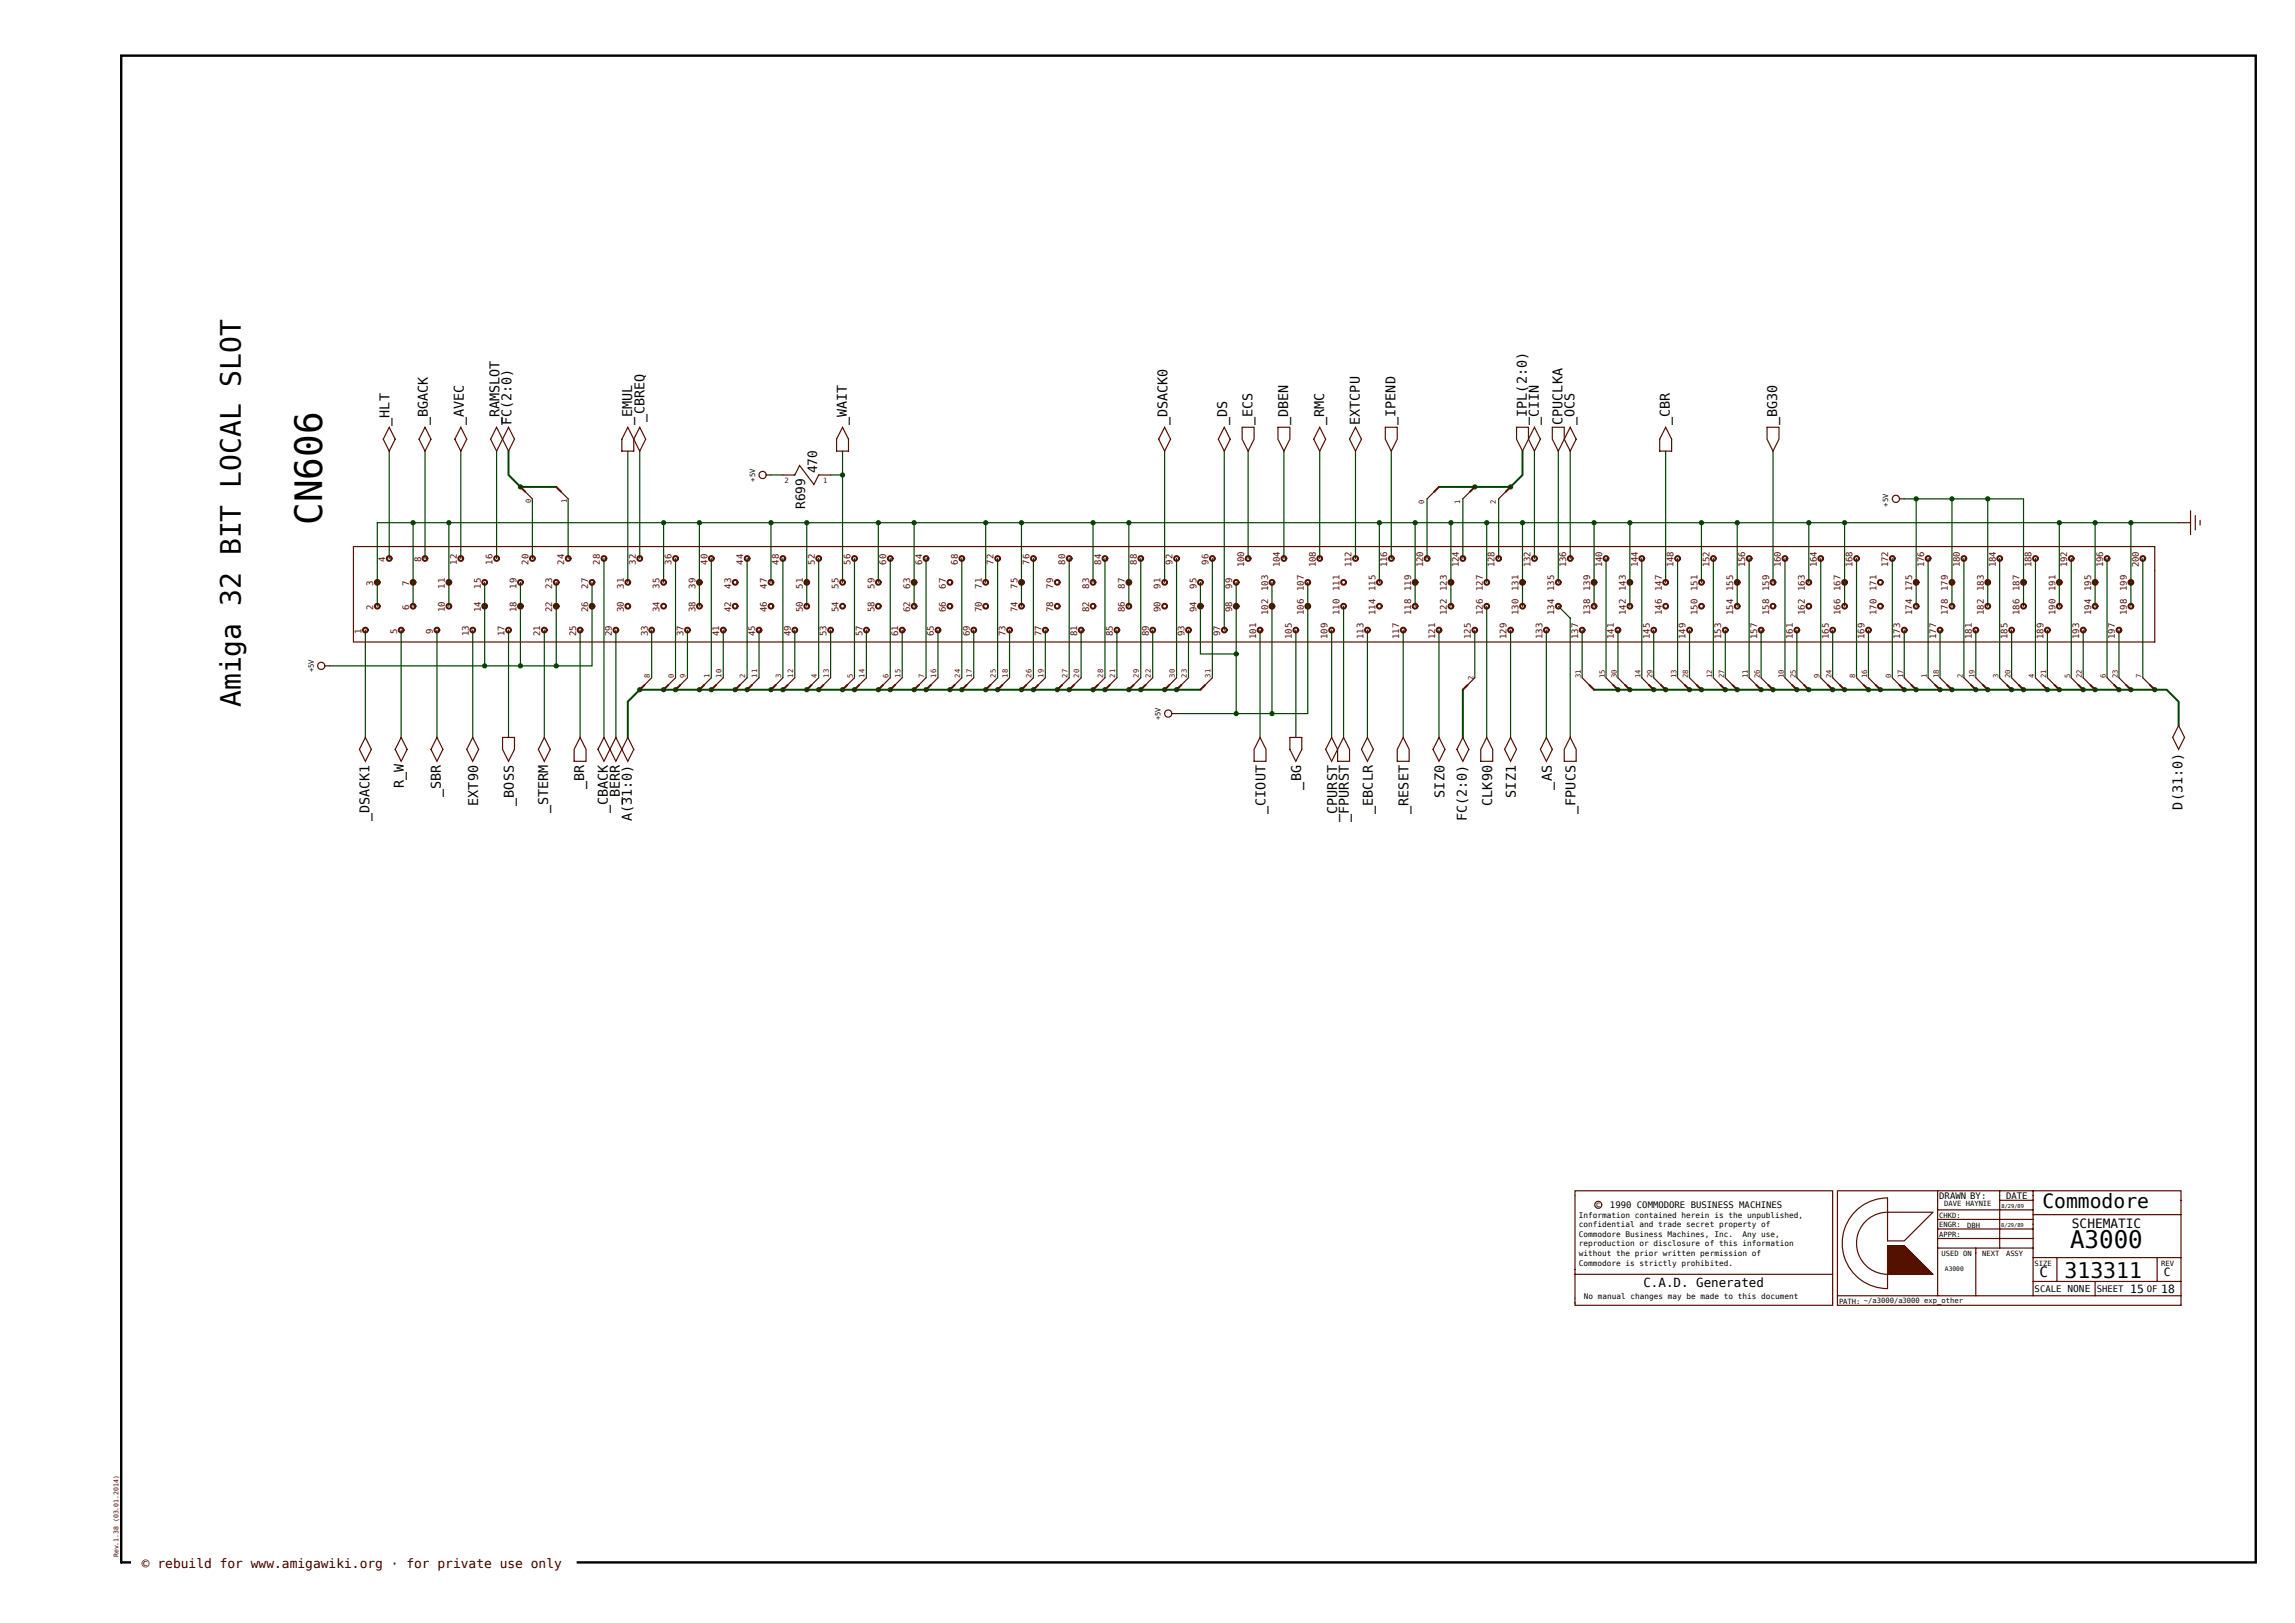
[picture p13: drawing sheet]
<svg xmlns="http://www.w3.org/2000/svg" width="420mm" height="297mm" viewBox="0 0 420 297" stroke-linecap="round" stroke-linejoin="round" font-family="sans-serif">
<defs><g id="words">
<text font-size="6.9" x="58.9" y="96" transform="rotate(-90 58.9 96)">CN606</text>
<text font-size="5.1" x="44.1" y="129.4" transform="rotate(-90 44.1 129.4)">Amiga 32 BIT LOCAL SLOT</text>
<text font-size="4.4" x="378.8" y="228.4">A3000</text>
<text font-size="3.9" x="377.8" y="233.8">313311</text>
<text font-size="3.6" x="373.8" y="221.1">Commodore</text>
<text font-size="2.6" x="373.2" y="233.8">C</text>
<g font-size="2.5">
<text x="71.3" y="77.9" transform="rotate(-90 71.3 77.9)">_HLT</text>
<text x="78.3" y="77.8" transform="rotate(-90 78.3 77.8)">_BGACK</text>
<text x="84.9" y="77.8" transform="rotate(-90 84.9 77.8)">_AVEC</text>
<text x="91.4" y="77.8" transform="rotate(-90 91.4 77.8)">_RAMSLOT</text>
<text x="93.6" y="77.8" transform="rotate(-90 93.6 77.8)">FC(2:0)</text>
<text x="115.7" y="77.8" transform="rotate(-90 115.7 77.8)">_EMUL</text>
<text x="117.9" y="77.3" transform="rotate(-90 117.9 77.3)">_CBREQ</text>
<text x="155" y="77.8" transform="rotate(-90 155 77.8)">_WAIT</text>
<text x="213.7" y="77.8" transform="rotate(-90 213.7 77.8)">_DSACK0</text>
<text x="224.6" y="77.8" transform="rotate(-90 224.6 77.8)">_DS</text>
<text x="229.2" y="77.8" transform="rotate(-90 229.2 77.8)">_ECS</text>
<text x="235.8" y="77.8" transform="rotate(-90 235.8 77.8)">_DBEN</text>
<text x="242.3" y="77.8" transform="rotate(-90 242.3 77.8)">_RMC</text>
<text x="248.9" y="77.8" transform="rotate(-90 248.9 77.8)">EXTCPU</text>
<text x="255.4" y="77.8" transform="rotate(-90 255.4 77.8)">_IPEND</text>
<text x="279.4" y="77.8" transform="rotate(-90 279.4 77.8)">_IPL(2:0)</text>
<text x="281.6" y="77.8" transform="rotate(-90 281.6 77.8)">_CIIN</text>
<text x="286" y="77.8" transform="rotate(-90 286 77.8)">CPUCLKA</text>
<text x="288.1" y="77.8" transform="rotate(-90 288.1 77.8)">_OCS</text>
<text x="305.6" y="77.8" transform="rotate(-90 305.6 77.8)">_CBR</text>
<text x="325.3" y="77.8" transform="rotate(-90 325.3 77.8)">_BG30</text>
<text x="73.9" y="144.2" transform="rotate(-90 73.9 144.2)">R_W</text>
<text x="80.7" y="145.9" transform="rotate(-90 80.7 145.9)">_SBR</text>
<text x="87.5" y="147.4" transform="rotate(-90 87.5 147.4)">EXT90</text>
<text x="94" y="147.4" transform="rotate(-90 94 147.4)">_BOSS</text>
<text x="100.3" y="148.8" transform="rotate(-90 100.3 148.8)">_STERM</text>
<text x="106.9" y="144.4" transform="rotate(-90 106.9 144.4)">_BR</text>
<text x="111.3" y="148.8" transform="rotate(-90 111.3 148.8)">_CBACK</text>
<text x="113.4" y="147.4" transform="rotate(-90 113.4 147.4)">_BERR</text>
<text x="231.6" y="148.9" transform="rotate(-90 231.6 148.9)">_CIOUT</text>
<text x="238.1" y="144.5" transform="rotate(-90 238.1 144.5)">_BG</text>
<text x="251.2" y="148.9" transform="rotate(-90 251.2 148.9)">_EBCLR</text>
<text x="257.8" y="148.9" transform="rotate(-90 257.8 148.9)">_RESET</text>
<text x="264.3" y="146" transform="rotate(-90 264.3 146)">SIZ0</text>
<text x="273.1" y="147.4" transform="rotate(-90 273.1 147.4)">CLK90</text>
<text x="277.4" y="146" transform="rotate(-90 277.4 146)">SIZ1</text>
<text x="284" y="144.5" transform="rotate(-90 284 144.5)">_AS</text>
<text x="288.3" y="148.9" transform="rotate(-90 288.3 148.9)">_FPUCS</text>
<text x="399.4" y="148.1" transform="rotate(-90 399.4 148.1)">D(31:0)</text>
<text x="67.6" y="150.3" transform="rotate(-90 67.6 150.3)">_DSACK1</text>
<text x="115.6" y="150.3" transform="rotate(-90 115.6 150.3)">A(31:0)</text>
<text x="244.7" y="150.4" transform="rotate(-90 244.7 150.4)">_CPURST</text>
<text x="246.9" y="150.4" transform="rotate(-90 246.9 150.4)">_FPURST</text>
<text x="268.4" y="150.3" transform="rotate(-90 268.4 150.3)">FC(2:0)</text>
</g>
<text font-size="2.4" fill="#300" x="26" y="286.9">© rebuild for www.amigawiki.org · for private use only</text>
<g font-size="2.3">
<text x="149.5" y="86.6" transform="rotate(-90 149.5 86.6)">470</text>
<text x="147.3" y="93.2" transform="rotate(-90 147.3 93.2)">R699</text>
<text x="379.2" y="224.8">SCHEMATIC</text>
<text x="300.7" y="235.5">C.A.D. Generated</text>
</g>
<g font-size="2.1">
<text x="396" y="233.5">C</text>
<text x="389.9" y="236.7">15</text>
<text x="395.5" y="236.6">18</text>
</g>
<g font-size="1.6" fill="#500">
<text x="68.3" y="107.2" transform="rotate(-90 68.3 107.2)">3</text>
<text x="70.5" y="102.8" transform="rotate(-90 70.5 102.8)">4</text>
<text x="74.9" y="107.2" transform="rotate(-90 74.9 107.2)">7</text>
<text x="77.1" y="102.8" transform="rotate(-90 77.1 102.8)">8</text>
<text x="81.4" y="107.7" transform="rotate(-90 81.4 107.7)">11</text>
<text x="83.6" y="103.3" transform="rotate(-90 83.6 103.3)">12</text>
<text x="88" y="107.7" transform="rotate(-90 88 107.7)">15</text>
<text x="90.2" y="103.3" transform="rotate(-90 90.2 103.3)">16</text>
<text x="94.5" y="107.7" transform="rotate(-90 94.5 107.7)">19</text>
<text x="96.7" y="103.3" transform="rotate(-90 96.7 103.3)">20</text>
<text x="101.1" y="107.7" transform="rotate(-90 101.1 107.7)">23</text>
<text x="103.2" y="103.3" transform="rotate(-90 103.2 103.3)">24</text>
<text x="107.6" y="107.7" transform="rotate(-90 107.6 107.7)">27</text>
<text x="109.8" y="103.3" transform="rotate(-90 109.8 103.3)">28</text>
<text x="114.2" y="107.7" transform="rotate(-90 114.2 107.7)">31</text>
<text x="116.3" y="103.3" transform="rotate(-90 116.3 103.3)">32</text>
<text x="120.7" y="107.7" transform="rotate(-90 120.7 107.7)">35</text>
<text x="122.9" y="103.3" transform="rotate(-90 122.9 103.3)">36</text>
<text x="127.3" y="107.7" transform="rotate(-90 127.3 107.7)">39</text>
<text x="129.4" y="103.3" transform="rotate(-90 129.4 103.3)">40</text>
<text x="133.8" y="107.7" transform="rotate(-90 133.8 107.7)">43</text>
<text x="136" y="103.3" transform="rotate(-90 136 103.3)">44</text>
<text x="140.4" y="107.7" transform="rotate(-90 140.4 107.7)">47</text>
<text x="142.5" y="103.3" transform="rotate(-90 142.5 103.3)">48</text>
<text x="146.9" y="107.7" transform="rotate(-90 146.9 107.7)">51</text>
<text x="149.1" y="103.3" transform="rotate(-90 149.1 103.3)">52</text>
<text x="153.5" y="107.7" transform="rotate(-90 153.5 107.7)">55</text>
<text x="155.6" y="103.3" transform="rotate(-90 155.6 103.3)">56</text>
<text x="160" y="107.7" transform="rotate(-90 160 107.7)">59</text>
<text x="162.2" y="103.3" transform="rotate(-90 162.2 103.3)">60</text>
<text x="166.6" y="107.7" transform="rotate(-90 166.6 107.7)">63</text>
<text x="168.7" y="103.3" transform="rotate(-90 168.7 103.3)">64</text>
<text x="173.1" y="107.7" transform="rotate(-90 173.1 107.7)">67</text>
<text x="175.3" y="103.3" transform="rotate(-90 175.3 103.3)">68</text>
<text x="179.7" y="107.7" transform="rotate(-90 179.7 107.7)">71</text>
<text x="181.8" y="103.3" transform="rotate(-90 181.8 103.3)">72</text>
<text x="186.2" y="107.7" transform="rotate(-90 186.2 107.7)">75</text>
<text x="188.4" y="103.3" transform="rotate(-90 188.4 103.3)">76</text>
<text x="192.8" y="107.7" transform="rotate(-90 192.8 107.7)">79</text>
<text x="194.9" y="103.3" transform="rotate(-90 194.9 103.3)">80</text>
<text x="199.3" y="107.7" transform="rotate(-90 199.3 107.7)">83</text>
<text x="201.5" y="103.3" transform="rotate(-90 201.5 103.3)">84</text>
<text x="205.9" y="107.7" transform="rotate(-90 205.9 107.7)">87</text>
<text x="208" y="103.3" transform="rotate(-90 208 103.3)">88</text>
<text x="212.4" y="107.7" transform="rotate(-90 212.4 107.7)">91</text>
<text x="214.6" y="103.3" transform="rotate(-90 214.6 103.3)">92</text>
<text x="219" y="107.7" transform="rotate(-90 219 107.7)">95</text>
<text x="221.1" y="103.3" transform="rotate(-90 221.1 103.3)">96</text>
<text x="225.5" y="107.7" transform="rotate(-90 225.5 107.7)">99</text>
<text x="227.7" y="103.8" transform="rotate(-90 227.7 103.8)">100</text>
<text x="234.2" y="103.8" transform="rotate(-90 234.2 103.8)">104</text>
<text x="240.8" y="103.8" transform="rotate(-90 240.8 103.8)">108</text>
<text x="247.3" y="103.8" transform="rotate(-90 247.3 103.8)">112</text>
<text x="253.9" y="103.8" transform="rotate(-90 253.9 103.8)">116</text>
<text x="260.4" y="103.8" transform="rotate(-90 260.4 103.8)">120</text>
<text x="267" y="103.8" transform="rotate(-90 267 103.8)">124</text>
<text x="273.5" y="103.8" transform="rotate(-90 273.5 103.8)">128</text>
<text x="280.1" y="103.8" transform="rotate(-90 280.1 103.8)">132</text>
<text x="286.6" y="103.8" transform="rotate(-90 286.6 103.8)">136</text>
<text x="293.2" y="103.8" transform="rotate(-90 293.2 103.8)">140</text>
<text x="299.7" y="103.8" transform="rotate(-90 299.7 103.8)">144</text>
<text x="306.3" y="103.8" transform="rotate(-90 306.3 103.8)">148</text>
<text x="312.8" y="103.8" transform="rotate(-90 312.8 103.8)">152</text>
<text x="319.4" y="103.8" transform="rotate(-90 319.4 103.8)">156</text>
<text x="325.9" y="103.8" transform="rotate(-90 325.9 103.8)">160</text>
<text x="332.5" y="103.8" transform="rotate(-90 332.5 103.8)">164</text>
<text x="339" y="103.8" transform="rotate(-90 339 103.8)">168</text>
<text x="345.6" y="103.8" transform="rotate(-90 345.6 103.8)">172</text>
<text x="352.1" y="103.8" transform="rotate(-90 352.1 103.8)">176</text>
<text x="358.7" y="103.8" transform="rotate(-90 358.7 103.8)">180</text>
<text x="365.2" y="103.8" transform="rotate(-90 365.2 103.8)">184</text>
<text x="371.8" y="103.8" transform="rotate(-90 371.8 103.8)">188</text>
<text x="378.3" y="103.8" transform="rotate(-90 378.3 103.8)">192</text>
<text x="384.9" y="103.8" transform="rotate(-90 384.9 103.8)">196</text>
<text x="391.4" y="103.8" transform="rotate(-90 391.4 103.8)">200</text>
<text x="68.3" y="111.6" transform="rotate(-90 68.3 111.6)">2</text>
<text x="74.9" y="111.6" transform="rotate(-90 74.9 111.6)">6</text>
<text x="81.4" y="112.1" transform="rotate(-90 81.4 112.1)">10</text>
<text x="88" y="112.1" transform="rotate(-90 88 112.1)">14</text>
<text x="94.5" y="112.1" transform="rotate(-90 94.5 112.1)">18</text>
<text x="101.1" y="112.1" transform="rotate(-90 101.1 112.1)">22</text>
<text x="107.6" y="112.1" transform="rotate(-90 107.6 112.1)">26</text>
<text x="114.2" y="112.1" transform="rotate(-90 114.2 112.1)">30</text>
<text x="120.7" y="112.1" transform="rotate(-90 120.7 112.1)">34</text>
<text x="127.3" y="112.1" transform="rotate(-90 127.3 112.1)">38</text>
<text x="133.8" y="112.1" transform="rotate(-90 133.8 112.1)">42</text>
<text x="140.4" y="112.1" transform="rotate(-90 140.4 112.1)">46</text>
<text x="146.9" y="112.1" transform="rotate(-90 146.9 112.1)">50</text>
<text x="153.5" y="112.1" transform="rotate(-90 153.5 112.1)">54</text>
<text x="160" y="112.1" transform="rotate(-90 160 112.1)">58</text>
<text x="166.6" y="112.1" transform="rotate(-90 166.6 112.1)">62</text>
<text x="173.1" y="112.1" transform="rotate(-90 173.1 112.1)">66</text>
<text x="179.7" y="112.1" transform="rotate(-90 179.7 112.1)">70</text>
<text x="186.2" y="112.1" transform="rotate(-90 186.2 112.1)">74</text>
<text x="192.8" y="112.1" transform="rotate(-90 192.8 112.1)">78</text>
<text x="199.3" y="112.1" transform="rotate(-90 199.3 112.1)">82</text>
<text x="205.9" y="112.1" transform="rotate(-90 205.9 112.1)">86</text>
<text x="212.4" y="112.1" transform="rotate(-90 212.4 112.1)">90</text>
<text x="219" y="112.1" transform="rotate(-90 219 112.1)">94</text>
<text x="225.5" y="112.1" transform="rotate(-90 225.5 112.1)">98</text>
<text x="232.1" y="112.6" transform="rotate(-90 232.1 112.6)">102</text>
<text x="232.1" y="108.2" transform="rotate(-90 232.1 108.2)">103</text>
<text x="238.6" y="112.6" transform="rotate(-90 238.6 112.6)">106</text>
<text x="238.6" y="108.2" transform="rotate(-90 238.6 108.2)">107</text>
<text x="245.2" y="112.6" transform="rotate(-90 245.2 112.6)">110</text>
<text x="245.2" y="108.2" transform="rotate(-90 245.2 108.2)">111</text>
<text x="251.7" y="112.6" transform="rotate(-90 251.7 112.6)">114</text>
<text x="251.7" y="108.2" transform="rotate(-90 251.7 108.2)">115</text>
<text x="258.3" y="112.6" transform="rotate(-90 258.3 112.6)">118</text>
<text x="258.3" y="108.2" transform="rotate(-90 258.3 108.2)">119</text>
<text x="264.8" y="112.6" transform="rotate(-90 264.8 112.6)">122</text>
<text x="264.8" y="108.2" transform="rotate(-90 264.8 108.2)">123</text>
<text x="271.4" y="112.6" transform="rotate(-90 271.4 112.6)">126</text>
<text x="271.4" y="108.2" transform="rotate(-90 271.4 108.2)">127</text>
<text x="277.9" y="112.6" transform="rotate(-90 277.9 112.6)">130</text>
<text x="277.9" y="108.2" transform="rotate(-90 277.9 108.2)">131</text>
<text x="284.4" y="112.6" transform="rotate(-90 284.4 112.6)">134</text>
<text x="284.4" y="108.2" transform="rotate(-90 284.4 108.2)">135</text>
<text x="291" y="112.6" transform="rotate(-90 291 112.6)">138</text>
<text x="291" y="108.2" transform="rotate(-90 291 108.2)">139</text>
<text x="297.5" y="112.6" transform="rotate(-90 297.5 112.6)">142</text>
<text x="297.5" y="108.2" transform="rotate(-90 297.5 108.2)">143</text>
<text x="304.1" y="112.6" transform="rotate(-90 304.1 112.6)">146</text>
<text x="304.1" y="108.2" transform="rotate(-90 304.1 108.2)">147</text>
<text x="310.6" y="112.6" transform="rotate(-90 310.6 112.6)">150</text>
<text x="310.6" y="108.2" transform="rotate(-90 310.6 108.2)">151</text>
<text x="317.2" y="112.6" transform="rotate(-90 317.2 112.6)">154</text>
<text x="317.2" y="108.2" transform="rotate(-90 317.2 108.2)">155</text>
<text x="323.7" y="112.6" transform="rotate(-90 323.7 112.6)">158</text>
<text x="323.7" y="108.2" transform="rotate(-90 323.7 108.2)">159</text>
<text x="330.3" y="112.6" transform="rotate(-90 330.3 112.6)">162</text>
<text x="330.3" y="108.2" transform="rotate(-90 330.3 108.2)">163</text>
<text x="336.8" y="112.6" transform="rotate(-90 336.8 112.6)">166</text>
<text x="336.8" y="108.2" transform="rotate(-90 336.8 108.2)">167</text>
<text x="343.4" y="112.6" transform="rotate(-90 343.4 112.6)">170</text>
<text x="343.4" y="108.2" transform="rotate(-90 343.4 108.2)">171</text>
<text x="349.9" y="112.6" transform="rotate(-90 349.9 112.6)">174</text>
<text x="349.9" y="108.2" transform="rotate(-90 349.9 108.2)">175</text>
<text x="356.5" y="112.6" transform="rotate(-90 356.5 112.6)">178</text>
<text x="356.5" y="108.2" transform="rotate(-90 356.5 108.2)">179</text>
<text x="363" y="112.6" transform="rotate(-90 363 112.6)">182</text>
<text x="363" y="108.2" transform="rotate(-90 363 108.2)">183</text>
<text x="369.6" y="112.6" transform="rotate(-90 369.6 112.6)">186</text>
<text x="369.6" y="108.2" transform="rotate(-90 369.6 108.2)">187</text>
<text x="376.1" y="112.6" transform="rotate(-90 376.1 112.6)">190</text>
<text x="376.1" y="108.2" transform="rotate(-90 376.1 108.2)">191</text>
<text x="382.7" y="112.6" transform="rotate(-90 382.7 112.6)">194</text>
<text x="382.7" y="108.2" transform="rotate(-90 382.7 108.2)">195</text>
<text x="389.2" y="112.6" transform="rotate(-90 389.2 112.6)">198</text>
<text x="389.2" y="108.2" transform="rotate(-90 389.2 108.2)">199</text>
<text x="66.1" y="115.9" transform="rotate(-90 66.1 115.9)">1</text>
<text x="72.7" y="115.9" transform="rotate(-90 72.7 115.9)">5</text>
<text x="79.2" y="115.9" transform="rotate(-90 79.2 115.9)">9</text>
<text x="85.8" y="116.4" transform="rotate(-90 85.8 116.4)">13</text>
<text x="92.3" y="116.4" transform="rotate(-90 92.3 116.4)">17</text>
<text x="98.9" y="116.4" transform="rotate(-90 98.9 116.4)">21</text>
<text x="105.4" y="116.4" transform="rotate(-90 105.4 116.4)">25</text>
<text x="112" y="116.4" transform="rotate(-90 112 116.4)">29</text>
<text x="118.5" y="116.4" transform="rotate(-90 118.5 116.4)">33</text>
<text x="125.1" y="116.4" transform="rotate(-90 125.1 116.4)">37</text>
<text x="131.6" y="116.4" transform="rotate(-90 131.6 116.4)">41</text>
<text x="138.2" y="116.4" transform="rotate(-90 138.2 116.4)">45</text>
<text x="144.7" y="116.4" transform="rotate(-90 144.7 116.4)">49</text>
<text x="151.3" y="116.4" transform="rotate(-90 151.3 116.4)">53</text>
<text x="157.8" y="116.4" transform="rotate(-90 157.8 116.4)">57</text>
<text x="164.4" y="116.4" transform="rotate(-90 164.4 116.4)">61</text>
<text x="170.9" y="116.4" transform="rotate(-90 170.9 116.4)">65</text>
<text x="177.5" y="116.4" transform="rotate(-90 177.5 116.4)">69</text>
<text x="184" y="116.4" transform="rotate(-90 184 116.4)">73</text>
<text x="190.6" y="116.4" transform="rotate(-90 190.6 116.4)">77</text>
<text x="197.1" y="116.4" transform="rotate(-90 197.1 116.4)">81</text>
<text x="203.7" y="116.4" transform="rotate(-90 203.7 116.4)">85</text>
<text x="210.2" y="116.4" transform="rotate(-90 210.2 116.4)">89</text>
<text x="216.8" y="116.4" transform="rotate(-90 216.8 116.4)">93</text>
<text x="223.3" y="116.4" transform="rotate(-90 223.3 116.4)">97</text>
<text x="229.9" y="116.9" transform="rotate(-90 229.9 116.9)">101</text>
<text x="236.4" y="116.9" transform="rotate(-90 236.4 116.9)">105</text>
<text x="243" y="116.9" transform="rotate(-90 243 116.9)">109</text>
<text x="249.5" y="116.9" transform="rotate(-90 249.5 116.9)">113</text>
<text x="256.1" y="116.9" transform="rotate(-90 256.1 116.9)">117</text>
<text x="262.6" y="116.9" transform="rotate(-90 262.6 116.9)">121</text>
<text x="269.2" y="116.9" transform="rotate(-90 269.2 116.9)">125</text>
<text x="275.7" y="116.9" transform="rotate(-90 275.7 116.9)">129</text>
<text x="282.3" y="116.9" transform="rotate(-90 282.3 116.9)">133</text>
<text x="288.8" y="116.9" transform="rotate(-90 288.8 116.9)">137</text>
<text x="295.4" y="116.9" transform="rotate(-90 295.4 116.9)">141</text>
<text x="301.9" y="116.9" transform="rotate(-90 301.9 116.9)">145</text>
<text x="308.5" y="116.9" transform="rotate(-90 308.5 116.9)">149</text>
<text x="315" y="116.9" transform="rotate(-90 315 116.9)">153</text>
<text x="321.6" y="116.9" transform="rotate(-90 321.6 116.9)">157</text>
<text x="328.1" y="116.9" transform="rotate(-90 328.1 116.9)">161</text>
<text x="334.7" y="116.9" transform="rotate(-90 334.7 116.9)">165</text>
<text x="341.2" y="116.9" transform="rotate(-90 341.2 116.9)">169</text>
<text x="347.8" y="116.9" transform="rotate(-90 347.8 116.9)">173</text>
<text x="354.3" y="116.9" transform="rotate(-90 354.3 116.9)">177</text>
<text x="360.9" y="116.9" transform="rotate(-90 360.9 116.9)">181</text>
<text x="367.4" y="116.9" transform="rotate(-90 367.4 116.9)">185</text>
<text x="374" y="116.9" transform="rotate(-90 374 116.9)">189</text>
<text x="380.5" y="116.9" transform="rotate(-90 380.5 116.9)">193</text>
<text x="387.1" y="116.9" transform="rotate(-90 387.1 116.9)">197</text>
</g>
<g font-size="1.6">
<text x="294.6" y="221.1">1990 COMMODORE BUSINESS MACHINES</text>
<text x="354.9" y="219.4">DRAWN BY:</text>
<text x="367.1" y="219.4">DATE</text>
<text x="372.4" y="236.4">SCALE NONE</text>
<text x="383.7" y="236.4">SHEET</text>
<text x="392.9" y="236.4">OF</text>
</g>
<g font-size="1.4">
<text x="292.1" y="220.9">c</text>
<text x="289" y="222.9">Information contained herein is the unpublished,</text>
<text x="289" y="224.6">confidential and trade secret property of</text>
<text x="289" y="226.3">Commodore Business Machines, Inc.</text>
<text x="318.9" y="226.3">Any use,</text>
<text x="289" y="228.1">reproduction or disclosure of this information</text>
<text x="289" y="229.8">without the prior written permission of</text>
<text x="289" y="231.6">Commodore is strictly prohibited.</text>
<text x="289.8" y="237.7">No manual changes may be made to this document</text>
</g>
<g font-size="1.3">
<text x="138.2" y="88.1" transform="rotate(-90 138.2 88.1)">+5V</text>
<text x="345.6" y="92.7" transform="rotate(-90 345.6 92.7)">+5V</text>
<text x="57.4" y="123.1" transform="rotate(-90 57.4 123.1)">+5V</text>
<text x="212.4" y="131.8" transform="rotate(-90 212.4 131.8)">+5V</text>
<text x="355.8" y="220.7">DAVE HAYNIE</text>
<text x="354.9" y="226.3">APPR:</text>
<text x="354.9" y="224.6">ENGR:</text>
<text x="354.9" y="222.9">CHKD:</text>
<text x="360" y="224.6">DBH</text>
<text x="355.3" y="229.8">USED ON</text>
<text x="362.8" y="229.8">NEXT</text>
<text x="367.1" y="229.8">ASSY</text>
<text x="372.4" y="231.6">SIZE</text>
<text x="395.5" y="231.6">REV</text>
<text x="336.6" y="238.6">PATH: ~/a3000/a3000 exp_other</text>
</g>
<g font-size="1.3" fill="#500">
<text x="143.6" y="88.4">2</text>
<text x="150.6" y="88.4">1</text>
<text x="97.2" y="92" transform="rotate(-90 97.2 92)">0</text>
<text x="103.8" y="92" transform="rotate(-90 103.8 92)">1</text>
<text x="260.7" y="92.2" transform="rotate(-90 260.7 92.2)">0</text>
<text x="267.2" y="92.2" transform="rotate(-90 267.2 92.2)">1</text>
<text x="273.8" y="92.2" transform="rotate(-90 273.8 92.2)">2</text>
<text x="118.9" y="124" transform="rotate(-90 118.9 124)">8</text>
<text x="123.3" y="124" transform="rotate(-90 123.3 124)">0</text>
<text x="125.5" y="124" transform="rotate(-90 125.5 124)">9</text>
<text x="129.8" y="124" transform="rotate(-90 129.8 124)">1</text>
<text x="132" y="124" transform="rotate(-90 132 124)">10</text>
<text x="136.4" y="124" transform="rotate(-90 136.4 124)">2</text>
<text x="138.6" y="124" transform="rotate(-90 138.6 124)">11</text>
<text x="142.9" y="124" transform="rotate(-90 142.9 124)">3</text>
<text x="145.1" y="124" transform="rotate(-90 145.1 124)">12</text>
<text x="149.5" y="124" transform="rotate(-90 149.5 124)">4</text>
<text x="151.7" y="124" transform="rotate(-90 151.7 124)">13</text>
<text x="156" y="124" transform="rotate(-90 156 124)">5</text>
<text x="158.2" y="124" transform="rotate(-90 158.2 124)">14</text>
<text x="162.6" y="124" transform="rotate(-90 162.6 124)">6</text>
<text x="164.8" y="124" transform="rotate(-90 164.8 124)">15</text>
<text x="169.1" y="124" transform="rotate(-90 169.1 124)">7</text>
<text x="171.3" y="124" transform="rotate(-90 171.3 124)">16</text>
<text x="175.7" y="124" transform="rotate(-90 175.7 124)">24</text>
<text x="177.9" y="124" transform="rotate(-90 177.9 124)">17</text>
<text x="182.2" y="124" transform="rotate(-90 182.2 124)">25</text>
<text x="184.4" y="124" transform="rotate(-90 184.4 124)">18</text>
<text x="188.8" y="124" transform="rotate(-90 188.8 124)">26</text>
<text x="191" y="124" transform="rotate(-90 191 124)">19</text>
<text x="195.3" y="124" transform="rotate(-90 195.3 124)">27</text>
<text x="197.5" y="124" transform="rotate(-90 197.5 124)">20</text>
<text x="201.9" y="124" transform="rotate(-90 201.9 124)">28</text>
<text x="204.1" y="124" transform="rotate(-90 204.1 124)">21</text>
<text x="208.4" y="124" transform="rotate(-90 208.4 124)">29</text>
<text x="210.6" y="124" transform="rotate(-90 210.6 124)">22</text>
<text x="215" y="124" transform="rotate(-90 215 124)">30</text>
<text x="217.2" y="124" transform="rotate(-90 217.2 124)">23</text>
<text x="221.5" y="124" transform="rotate(-90 221.5 124)">31</text>
<text x="269.7" y="124.4" transform="rotate(-90 269.7 124.4)">2</text>
<text x="289.3" y="124.1" transform="rotate(-90 289.3 124.1)">31</text>
<text x="293.7" y="124.1" transform="rotate(-90 293.7 124.1)">15</text>
<text x="295.9" y="124.1" transform="rotate(-90 295.9 124.1)">30</text>
<text x="300.2" y="124.1" transform="rotate(-90 300.2 124.1)">14</text>
<text x="302.4" y="124.1" transform="rotate(-90 302.4 124.1)">29</text>
<text x="306.8" y="124.1" transform="rotate(-90 306.8 124.1)">13</text>
<text x="309" y="124.1" transform="rotate(-90 309 124.1)">28</text>
<text x="313.3" y="124.1" transform="rotate(-90 313.3 124.1)">12</text>
<text x="315.5" y="124.1" transform="rotate(-90 315.5 124.1)">27</text>
<text x="319.9" y="124.1" transform="rotate(-90 319.9 124.1)">11</text>
<text x="322.1" y="124.1" transform="rotate(-90 322.1 124.1)">26</text>
<text x="326.4" y="124.1" transform="rotate(-90 326.4 124.1)">10</text>
<text x="328.6" y="124.1" transform="rotate(-90 328.6 124.1)">25</text>
<text x="333" y="124.1" transform="rotate(-90 333 124.1)">9</text>
<text x="335.2" y="124.1" transform="rotate(-90 335.2 124.1)">24</text>
<text x="339.5" y="124.1" transform="rotate(-90 339.5 124.1)">8</text>
<text x="341.7" y="124.1" transform="rotate(-90 341.7 124.1)">16</text>
<text x="346.1" y="124.1" transform="rotate(-90 346.1 124.1)">0</text>
<text x="348.3" y="124.1" transform="rotate(-90 348.3 124.1)">17</text>
<text x="352.6" y="124.1" transform="rotate(-90 352.6 124.1)">1</text>
<text x="354.8" y="124.1" transform="rotate(-90 354.8 124.1)">18</text>
<text x="359.2" y="124.1" transform="rotate(-90 359.2 124.1)">2</text>
<text x="361.4" y="124.1" transform="rotate(-90 361.4 124.1)">19</text>
<text x="365.7" y="124.1" transform="rotate(-90 365.7 124.1)">3</text>
<text x="367.9" y="124.1" transform="rotate(-90 367.9 124.1)">20</text>
<text x="372.3" y="124.1" transform="rotate(-90 372.3 124.1)">4</text>
<text x="374.5" y="124.1" transform="rotate(-90 374.5 124.1)">21</text>
<text x="378.8" y="124.1" transform="rotate(-90 378.8 124.1)">5</text>
<text x="381" y="124.1" transform="rotate(-90 381 124.1)">22</text>
<text x="385.4" y="124.1" transform="rotate(-90 385.4 124.1)">6</text>
<text x="387.6" y="124.1" transform="rotate(-90 387.6 124.1)">23</text>
<text x="391.9" y="124.1" transform="rotate(-90 391.9 124.1)">7</text>
</g>
<text font-size="1.2" fill="#300" x="21.7" y="285" transform="rotate(-90 21.7 285)">Rev.1.38 (03.01.2014)</text>
<text font-size="1.1" x="355.9" y="232.5">A3000</text>
<g font-size="1">
<text x="366.3" y="221">8/29/89</text>
<text x="366.2" y="224.5">8/29/89</text>
</g>
</g></defs>
<g fill="#fff" stroke="#fff" stroke-width=".18">
<path d="M22.2 10.2h390.6v275.7h-390.6z"/>
<path d="M24.1 284.4h81.3v2.8h-81.3z"/>
</g>
<path d="M22.2 10.2h390.6v275.7h-390.6z" fill="none" stroke="#000" stroke-width=".44"/>
<g fill="none" stroke="#040" stroke-width=".22">
<path d="M71.2 82.6v19.6M75.6 95.7v15.2M77.8 82.6v19.6M82.1 95.7v15.2M84.3 82.6v19.6M90.9 82.6v19.6M97.4 91.3v10.9M104 91.3v10.9M114.9 82.6v24M117.1 82.6v19.6M121.4 95.7v10.9M128 95.7v15.2"/>
<path d="M141.1 95.7v10.9M141.1 86.9h2.2M147.6 95.7v15.2M152 86.9h2.2v19.7M154.2 82.6v4.3M160.7 95.7v10.9M167.3 95.7v15.2M180.4 95.7v10.9M186.9 95.7v15.2M200 95.7v10.9M206.6 95.7v15.2M213.1 82.6v24"/>
<path d="M224 82.6v32.7M228.4 82.6v19.6M235 82.6v19.6M241.5 82.6v19.6M248.1 82.6v19.6M252.4 95.7v10.9M254.6 82.6v19.6M259 95.7v15.2M261.2 91.3v10.9M265.5 95.7v15.2M267.7 91.3v10.9M272.1 95.7v10.9"/>
<path d="M274.3 91.3v10.9M278.6 95.7v15.2M280.8 82.6v19.6M285.2 82.6v24M287.4 82.6v19.6M291.7 95.7v15.2M298.3 95.7v15.2M304.8 82.6v24M311.4 95.7v10.9M317.9 95.7v15.2M324.5 82.6v24M331 95.7v10.9"/>
<path d="M337.6 95.7v15.2M348.5 91.3h21.8v19.6M350.7 91.3v19.6M357.2 91.3v19.6M363.8 91.3v19.6M376.9 95.7v15.2M383.4 95.7v15.2M390 95.7v15.2M398.7 95.7h-329.7v15.2M66.9 115.3v19.6M73.4 115.3v19.6M80 115.3v19.6"/>
<path d="M86.5 115.3v19.6M88.7 106.6v15.2M93.1 115.3v19.6M95.2 106.6v15.2M99.6 115.3v19.6M101.8 106.6v15.2h-41.5M106.2 115.3v19.6M108.3 106.6v15.2h-6.5M110.5 102.2v32.7M112.7 115.3v19.6M119.3 115.3v8.7M123.6 102.2v21.8"/>
<path d="M125.8 115.3v8.7M130.2 102.2v21.8M132.4 115.3v8.7M136.7 102.2v21.8M138.9 115.3v8.7M143.3 102.2v21.8M145.5 115.3v8.7M149.8 102.2v21.8M152 115.3v8.7M156.4 102.2v21.8M158.6 115.3v8.7M162.9 102.2v21.8"/>
<path d="M165.1 115.3v8.7M169.5 102.2v21.8M171.7 115.3v8.7M176 102.2v21.8M178.2 115.3v8.7M182.6 102.2v21.8M184.8 115.3v8.7M189.1 102.2v21.8M191.3 115.3v8.7M195.7 102.2v21.8M197.9 115.3v8.7M202.2 102.2v21.8"/>
<path d="M204.4 115.3v8.7M208.8 102.2v21.8M211 115.3v8.7M215.3 102.2v21.8M217.5 115.3v8.7M219.7 106.6v13.1h6.5v-13.1M221.9 102.2v21.8M226.2 119.7v10.9h-10.9M230.6 115.3v19.6M232.8 106.6v24M237.1 115.3v19.6M239.3 106.6v24h-13.1"/>
<path d="M243.7 115.3v19.6M245.9 110.9v24M250.2 115.3v19.6M256.8 115.3v19.6M263.3 115.3v19.6M269.9 115.3v8.7M272.1 110.9v24M276.4 115.3v19.6M283 115.3v19.6M285.2 110.9l2.2 2.2v21.8M289.5 115.3v8.7M293.9 102.2v21.8"/>
<path d="M296.1 115.3v8.7M300.5 102.2v21.8M302.6 115.3v8.7M307 102.2v21.8M309.2 115.3v8.7M313.6 102.2v21.8M315.7 115.3v8.7M320.1 102.2v21.8M322.3 115.3v8.7M326.7 102.2v21.8M328.8 115.3v8.7M333.2 102.2v21.8"/>
<path d="M335.4 115.3v8.7M339.8 102.2v21.8M341.9 115.3v8.7M346.3 102.2v21.8M348.5 115.3v8.7M352.9 102.2v21.8M355 115.3v8.7M359.4 102.2v21.8M361.6 115.3v8.7M366 102.2v21.8M368.1 115.3v8.7M372.5 102.2v21.8"/>
<path d="M374.7 115.3v8.7M379.1 102.2v21.8M381.2 115.3v8.7M385.6 102.2v21.8M387.8 115.3v8.7M392.2 102.2v21.8"/>
</g>
<path d="M93.1 82.6v4.3l2.1 2.2h6.6M278.6 82.6v4.3l-2.2 2.2h-13.1M219.7 126.2h-102.6l-2.2 2.2v6.5M267.7 126.2v8.7M291.7 126.2h104.8l2.2 2.2v4.4" fill="none" stroke="#040" stroke-width=".36"/>
<g fill="#040" stroke="#040" stroke-width=".22">
<circle cx="394.3" cy="126.2" r=".36"/>
<circle cx="296.1" cy="126.2" r=".36"/>
<circle cx="298.3" cy="126.2" r=".36"/>
<circle cx="302.6" cy="126.2" r=".36"/>
<circle cx="304.8" cy="126.2" r=".36"/>
<circle cx="309.2" cy="126.2" r=".36"/>
<circle cx="311.4" cy="126.2" r=".36"/>
<circle cx="315.7" cy="126.2" r=".36"/>
<circle cx="317.9" cy="126.2" r=".36"/>
<circle cx="322.3" cy="126.2" r=".36"/>
<circle cx="324.5" cy="126.2" r=".36"/>
<circle cx="328.8" cy="126.2" r=".36"/>
<circle cx="331" cy="126.2" r=".36"/>
<circle cx="335.4" cy="126.2" r=".36"/>
<circle cx="337.6" cy="126.2" r=".36"/>
<circle cx="341.9" cy="126.2" r=".36"/>
<circle cx="344.1" cy="126.2" r=".36"/>
<circle cx="348.5" cy="126.2" r=".36"/>
<circle cx="350.7" cy="126.2" r=".36"/>
<circle cx="355" cy="126.2" r=".36"/>
<circle cx="357.2" cy="126.2" r=".36"/>
<circle cx="361.6" cy="126.2" r=".36"/>
<circle cx="363.8" cy="126.2" r=".36"/>
<circle cx="368.1" cy="126.2" r=".36"/>
<circle cx="370.3" cy="126.2" r=".36"/>
<circle cx="374.7" cy="126.2" r=".36"/>
<circle cx="376.9" cy="126.2" r=".36"/>
<circle cx="381.2" cy="126.2" r=".36"/>
<circle cx="383.4" cy="126.2" r=".36"/>
<circle cx="390" cy="126.2" r=".36"/>
<circle cx="387.8" cy="126.2" r=".36"/>
<circle cx="154.2" cy="86.9" r=".36"/>
<circle cx="121.4" cy="126.2" r=".36"/>
<circle cx="215.3" cy="126.2" r=".36"/>
<circle cx="213.1" cy="126.2" r=".36"/>
<circle cx="123.6" cy="126.2" r=".36"/>
<circle cx="128" cy="126.2" r=".36"/>
<circle cx="130.2" cy="126.2" r=".36"/>
<circle cx="134.5" cy="126.2" r=".36"/>
<circle cx="136.7" cy="126.2" r=".36"/>
<circle cx="141.1" cy="126.2" r=".36"/>
<circle cx="143.3" cy="126.2" r=".36"/>
<circle cx="147.6" cy="126.2" r=".36"/>
<circle cx="149.8" cy="126.2" r=".36"/>
<circle cx="154.2" cy="126.2" r=".36"/>
<circle cx="156.4" cy="126.2" r=".36"/>
<circle cx="160.7" cy="126.2" r=".36"/>
<circle cx="162.9" cy="126.2" r=".36"/>
<circle cx="167.3" cy="126.2" r=".36"/>
<circle cx="169.5" cy="126.2" r=".36"/>
<circle cx="173.8" cy="126.2" r=".36"/>
<circle cx="176" cy="126.2" r=".36"/>
<circle cx="180.4" cy="126.2" r=".36"/>
<circle cx="182.6" cy="126.2" r=".36"/>
<circle cx="186.9" cy="126.2" r=".36"/>
<circle cx="189.1" cy="126.2" r=".36"/>
<circle cx="193.5" cy="126.2" r=".36"/>
<circle cx="195.7" cy="126.2" r=".36"/>
<circle cx="200" cy="126.2" r=".36"/>
<circle cx="202.2" cy="126.2" r=".36"/>
<circle cx="208.8" cy="126.2" r=".36"/>
<circle cx="206.6" cy="126.2" r=".36"/>
<circle cx="117.1" cy="126.2" r=".36"/>
<circle cx="276.4" cy="89.1" r=".36"/>
<circle cx="269.9" cy="89.1" r=".36"/>
<circle cx="95.2" cy="89.1" r=".36"/>
<circle cx="350.7" cy="106.6" r=".36"/>
<circle cx="357.2" cy="106.6" r=".36"/>
<circle cx="363.8" cy="106.6" r=".36"/>
<circle cx="370.3" cy="106.6" r=".36"/>
<circle cx="357.2" cy="91.3" r=".36"/>
<circle cx="363.8" cy="91.3" r=".36"/>
<circle cx="350.7" cy="91.3" r=".36"/>
<circle cx="101.8" cy="121.8" r=".36"/>
<circle cx="95.2" cy="121.8" r=".36"/>
<circle cx="88.7" cy="121.8" r=".36"/>
<circle cx="108.3" cy="110.9" r=".36"/>
<circle cx="88.7" cy="110.9" r=".36"/>
<circle cx="95.2" cy="110.9" r=".36"/>
<circle cx="101.8" cy="110.9" r=".36"/>
<circle cx="69" cy="106.6" r=".36"/>
<circle cx="75.6" cy="106.6" r=".36"/>
<circle cx="128" cy="106.6" r=".36"/>
<circle cx="186.9" cy="106.6" r=".36"/>
<circle cx="259" cy="106.6" r=".36"/>
<circle cx="291.7" cy="106.6" r=".36"/>
<circle cx="317.9" cy="106.6" r=".36"/>
<circle cx="376.9" cy="106.6" r=".36"/>
<circle cx="383.4" cy="106.6" r=".36"/>
<circle cx="298.3" cy="106.6" r=".36"/>
<circle cx="390" cy="106.6" r=".36"/>
<circle cx="147.6" cy="106.6" r=".36"/>
<circle cx="206.6" cy="106.6" r=".36"/>
<circle cx="337.6" cy="106.6" r=".36"/>
<circle cx="278.6" cy="106.6" r=".36"/>
<circle cx="82.1" cy="106.6" r=".36"/>
<circle cx="167.3" cy="106.6" r=".36"/>
<circle cx="259" cy="95.7" r=".36"/>
<circle cx="298.3" cy="95.7" r=".36"/>
<circle cx="331" cy="95.7" r=".36"/>
<circle cx="337.6" cy="95.7" r=".36"/>
<circle cx="376.9" cy="95.7" r=".36"/>
<circle cx="390" cy="95.7" r=".36"/>
<circle cx="383.4" cy="95.7" r=".36"/>
<circle cx="317.9" cy="95.7" r=".36"/>
<circle cx="311.4" cy="95.7" r=".36"/>
<circle cx="291.7" cy="95.7" r=".36"/>
<circle cx="278.6" cy="95.7" r=".36"/>
<circle cx="272.1" cy="95.7" r=".36"/>
<circle cx="265.5" cy="95.7" r=".36"/>
<circle cx="265.5" cy="106.6" r=".36"/>
<circle cx="252.4" cy="95.7" r=".36"/>
<circle cx="206.6" cy="95.7" r=".36"/>
<circle cx="200" cy="95.7" r=".36"/>
<circle cx="186.9" cy="95.7" r=".36"/>
<circle cx="180.4" cy="95.7" r=".36"/>
<circle cx="167.3" cy="95.7" r=".36"/>
<circle cx="160.7" cy="95.7" r=".36"/>
<circle cx="147.6" cy="95.7" r=".36"/>
<circle cx="141.1" cy="95.7" r=".36"/>
<circle cx="128" cy="95.7" r=".36"/>
<circle cx="121.4" cy="95.7" r=".36"/>
<circle cx="82.1" cy="95.7" r=".36"/>
<circle cx="75.6" cy="95.7" r=".36"/>
<circle cx="239.3" cy="110.9" r=".36"/>
<circle cx="232.8" cy="130.6" r=".36"/>
<circle cx="232.8" cy="110.9" r=".36"/>
<circle cx="226.2" cy="130.6" r=".36"/>
<circle cx="226.2" cy="119.7" r=".36"/>
<circle cx="226.2" cy="110.9" r=".36"/>
<circle cx="219.7" cy="110.9" r=".36"/>
</g>
<g fill="none" stroke="#510" stroke-width=".22">
<path d="M71.2 78.2l1.1 2.2-1.1 2.2-1.1-2.2zM77.8 78.2l1.1 2.2-1.1 2.2-1.1-2.2zM84.3 78.2l1.1 2.2-1.1 2.2-1.1-2.2zM90.9 78.2l1.1 2.2-1.1 2.2-1.1-2.2zM93.1 78.2l1.1 2.2-1.1 2.2-1.1-2.2zM114.9 78.2l1.1 2.2v2.2h-2.2v-2.2zM117.1 78.2l1.1 2.2-1.1 2.2-1.1-2.2zM154.2 78.2l1.1 2.2v2.2h-2.2v-2.2zM213.1 78.2l1.1 2.2-1.1 2.2-1.1-2.2zM224 78.2l1.1 2.2-1.1 2.2-1-2.2zM227.3 78.2h2.2v2.2l-1.1 2.2-1.1-2.2zM233.9 78.2h2.2v2.2l-1.1 2.2-1.1-2.2z"/>
<path d="M241.5 78.2l1.1 2.2-1.1 2.2-1.1-2.2zM248.1 78.2l1.1 2.2-1.1 2.2-1.1-2.2zM253.5 78.2h2.2v2.2l-1.1 2.2-1.1-2.2zM277.5 78.2h2.2v2.2l-1.1 2.2-1.1-2.2zM280.8 78.2l1.1 2.2-1.1 2.2-1.1-2.2zM284.1 78.2h2.2v2.2l-1.1 2.2-1.1-2.2zM287.4 78.2l1.1 2.2-1.1 2.2-1.1-2.2zM304.8 78.2l1.1 2.2v2.2h-2.2v-2.2zM323.4 78.2h2.2v2.2l-1.1 2.2-1.1-2.2zM96.1 90l1.3 1.3M102.7 90l1.3 1.3M140.2 86.9h.9"/>
<path d="M143.3 86.9h2.2l.8-1.7 2.6 3.5 .9-1.8h2.2M262.5 90l-1.3 1.3M269 90l-1.3 1.3M275.6 90l-1.3 1.3M347.6 91.3h.9M398.7 95.7h2.2M400.9 93.5v4.3M401.8 94.3v2.7M402.6 95.2v.9M64.7 100h329.6v17.5h-329.6zM59.4 121.8h.9M66.9 134.9l1.1 2.2-1.1 2.2-1.1-2.2z"/>
<path d="M73.4 134.9l1.1 2.2-1.1 2.2-1.1-2.2zM80 134.9l1.1 2.2-1.1 2.2-1.1-2.2zM86.5 134.9l1.1 2.2-1.1 2.2-1.1-2.2zM92 134.9h2.2v2.2l-1.1 2.2-1.1-2.2zM99.6 134.9l1.1 2.2-1.1 2.2-1.1-2.2zM106.2 134.9l1.1 2.2v2.2h-2.2v-2.2zM110.5 134.9l1.1 2.2-1.1 2.2-1.1-2.2zM111.6 137.1l1.1 2.2 1.1-2.2M111.6 137.1l1.1-2.2 1.1 2.2M114.9 134.9l1.1 2.2-1.1 2.2-1.1-2.2zM119.3 124l-1.4 1.3M123.6 124l-1.3 1.3"/>
<path d="M125.8 124l-1.3 1.3M130.2 124l-1.3 1.3M132.4 124l-1.4 1.3M136.7 124l-1.3 1.3M138.9 124l-1.3 1.3M143.3 124l-1.3 1.3M145.5 124l-1.4 1.3M149.8 124l-1.3 1.3M152 124l-1.3 1.3M156.4 124l-1.3 1.3M158.6 124l-1.4 1.3M162.9 124l-1.3 1.3"/>
<path d="M165.1 124l-1.3 1.3M169.5 124l-1.3 1.3M171.7 124l-1.4 1.3M176 124l-1.3 1.3M178.2 124l-1.3 1.3M182.6 124l-1.3 1.3M184.8 124l-1.4 1.3M189.1 124l-1.3 1.3M191.3 124l-1.3 1.3M195.7 124l-1.3 1.3M197.9 124l-1.4 1.3M202.2 124l-1.3 1.3"/>
<path d="M204.4 124l-1.3 1.3M208.8 124l-1.3 1.3M211 124l-1.4 1.3M214.4 130.6h.9M215.3 124l-1.3 1.3M217.5 124l-1.3 1.3M221.9 124l-1.3 1.3M230.6 134.9l1.1 2.2v2.2h-2.2v-2.2zM236.1 134.9h2.1v2.2l-1.1 2.2-1-2.2zM243.7 134.9l1.1 2.2-1.1 2.2-1.1-2.2zM245.9 134.9l1.1 2.2v2.2h-2.2v-2.2zM250.2 134.9l1.1 2.2-1.1 2.2-1-2.2z"/>
<path d="M256.8 134.9l1.1 2.2v2.2h-2.2v-2.2zM263.3 134.9l1.1 2.2-1.1 2.2-1-2.2zM267.7 134.9l1.1 2.2-1.1 2.2-1.1-2.2zM269.9 124l-1.3 1.3M272.1 134.9l1.1 2.2v2.2h-2.2v-2.2zM276.4 134.9l1.1 2.2-1.1 2.2-1-2.2zM283 134.9l1.1 2.2-1.1 2.2-1.1-2.2zM287.4 134.9l1.1 2.2v2.2h-2.2v-2.2zM289.5 124l1.4 1.3M293.9 124l1.3 1.3M296.1 124l1.3 1.3M300.5 124l1.3 1.3"/>
<path d="M302.6 124l1.4 1.3M307 124l1.3 1.3M309.2 124l1.3 1.3M313.6 124l1.3 1.3M315.7 124l1.4 1.3M320.1 124l1.3 1.3M322.3 124l1.3 1.3M326.7 124l1.3 1.3M328.8 124l1.3 1.3M333.2 124l1.3 1.3M335.4 124l1.3 1.3M339.8 124l1.3 1.3"/>
<path d="M341.9 124l1.3 1.3M346.3 124l1.3 1.3M348.5 124l1.3 1.3M352.9 124l1.3 1.3M355 124l1.3 1.3M359.4 124l1.3 1.3M361.6 124l1.3 1.3M366 124l1.3 1.3M368.1 124l1.3 1.3M372.5 124l1.3 1.3M374.7 124l1.3 1.3M379.1 124l1.3 1.3"/>
<path d="M381.2 124l1.3 1.3M385.6 124l1.3 1.3M387.8 124l1.3 1.3M392.2 124l1.3 1.3M398.7 132.8l1.1 2.1-1.1 2.2-1.1-2.2zM354.6 217.9v19.2M366 217.9v10.5M366 219.7h6.1M372.1 217.9v19.2M288.2 233.2v5.7h47.2v-21h-47.2v15.3h47.2M336.3 237.1v1.8h62.8v-21h-62.8v19.2h62.8M339.4 221.8a8.3 8.3 0 0 0-1.6 9 8.3 8.3 0 0 0 7.6 5v-7.9h3.1l5.2 5.3h-8.3a5.7 5.7 0 0 1-5.6-5.7 5.7 5.7 0 0 1 5.6-5.7h8.3l-5.2 5.3h-3.1v-7.9a8.3 8.3 0 0 0-6 2.6z"/>
<path d="M345.4 230.1h5.3M345.4 228.4h3.5M345.4 228.8h4M345.4 229.3h4.4M345.4 229.7h4.8M345.4 230.6h5.7M345.4 231h6.1M345.4 231.4h6.6M345.4 231.9h7M345.4 232.3h7.5M345.4 232.8h7.9M345.4 228.2h3.3"/>
<path d="M345.4 228.6h3.7M345.4 229h4.2M345.4 229.5h4.6M345.4 229.9h5.1M345.4 230.4h5.5M345.4 230.8h5.9M345.4 231.2h6.4M345.4 231.7h6.8M345.4 232.1h7.2M345.4 232.5h7.7M345.4 233h8.1M345.4 228h3.2"/>
<path d="M345.4 228.1h3.2M345.4 228.2h3.4M345.4 228.3h3.5M345.4 228.5h3.6M345.4 228.5h3.7M345.4 228.7h3.8M345.4 228.8h3.9M345.4 228.9h4M345.4 229h4.1M345.4 229.1h4.3M345.4 229.2h4.3M345.4 229.3h4.5"/>
<path d="M345.4 229.4h4.5M345.4 229.6h4.7M345.4 229.6h4.8M345.4 229.8h4.9M345.4 229.8h5M345.4 230h5.1M345.4 230.1h5.2M345.4 230.2h5.3M345.4 230.3h5.4M345.4 230.4h5.6M345.4 230.5h5.6M345.4 230.6h5.8"/>
<path d="M345.4 230.7h5.9M345.4 230.9h6M345.4 230.9h6.1M345.4 231.1h6.2M345.4 231.2h6.3M345.4 231.3h6.4M345.4 231.4h6.5M345.4 231.5h6.7M345.4 231.6h6.7M345.4 231.7h6.9M345.4 231.8h6.9M345.4 232h7.1"/>
<path d="M345.4 232h7.2M345.4 232.2h7.3M345.4 232.2h7.4M345.4 232.4h7.5M345.4 232.5h7.6M345.4 232.6h7.7M345.4 232.7h7.8M345.4 232.8h8M345.4 232.9h8M345.4 233h8.2M345.4 233.1h8.3M354.6 228.4h17.5"/>
<path d="M354.6 226.6h17.5M354.6 224.9h17.5M354.6 223.1h17.5M354.6 221.4h17.5M361.6 228.4v8.7M372.1 234.5h27M372.1 230.1h27M372.1 222.3h27M376.4 230.1v4.4M383.4 234.5v2.6M394.8 230.1v4.4"/>
<circle cx="139.6" cy="86.9" r=".65"/>
<circle cx="347" cy="91.3" r=".65"/>
<circle cx="58.8" cy="121.8" r=".65"/>
<circle cx="213.8" cy="130.6" r=".65"/>
<circle cx="292.5" cy="220.5" r=".64"/>
</g>
<g fill="none" stroke="#510" stroke-width=".36">
<path d="M95.2 89.1l.9 .9M101.8 89.1l.9 .9M263.3 89.1l-.8 .9M269.9 89.1l-.9 .9M276.4 89.1l-.8 .9M117.9 125.3l-.8 .9M122.3 125.3l-.9 .9M124.5 125.3l-.9 .9M128.9 125.3l-.9 .9M131 125.3l-.8 .9M135.4 125.3l-.9 .9M137.6 125.3l-.9 .9"/>
<path d="M142 125.3l-.9 .9M144.1 125.3l-.8 .9M148.5 125.3l-.9 .9M150.7 125.3l-.9 .9M155.1 125.3l-.9 .9M157.2 125.3l-.8 .9M161.6 125.3l-.9 .9M163.8 125.3l-.9 .9M168.2 125.3l-.9 .9M170.3 125.3l-.8 .9M174.7 125.3l-.9 .9M176.9 125.3l-.9 .9"/>
<path d="M181.3 125.3l-.9 .9M183.4 125.3l-.8 .9M187.8 125.3l-.9 .9M190 125.3l-.9 .9M194.4 125.3l-.9 .9M196.5 125.3l-.8 .9M200.9 125.3l-.9 .9M203.1 125.3l-.9 .9M207.5 125.3l-.9 .9M209.6 125.3l-.8 .9M214 125.3l-.9 .9M216.2 125.3l-.9 .9"/>
<path d="M220.6 125.3l-.9 .9M268.6 125.3l-.9 .9M290.9 125.3l.8 .9M295.2 125.3l.9 .9M297.4 125.3l.9 .9M301.8 125.3l.8 .9M304 125.3l.8 .9M308.3 125.3l.9 .9M310.5 125.3l.9 .9M314.9 125.3l.8 .9M317.1 125.3l.8 .9M321.4 125.3l.9 .9"/>
<path d="M323.6 125.3l.9 .9M328 125.3l.8 .9M330.1 125.3l.9 .9M334.5 125.3l.9 .9M336.7 125.3l.9 .9M341.1 125.3l.8 .9M343.2 125.3l.9 .9M347.6 125.3l.9 .9M349.8 125.3l.9 .9M354.2 125.3l.8 .9M356.3 125.3l.9 .9M360.7 125.3l.9 .9"/>
<path d="M362.9 125.3l.9 .9M367.3 125.3l.8 .9M369.4 125.3l.9 .9M373.8 125.3l.9 .9M376 125.3l.9 .9M380.4 125.3l.8 .9M382.5 125.3l.9 .9M386.9 125.3l.9 .9M389.1 125.3l.9 .9M393.5 125.3l.8 .9"/>
<circle cx="66.9" cy="115.3" r=".44"/>
<circle cx="69" cy="106.6" r=".44"/>
<circle cx="69" cy="110.9" r=".44"/>
<circle cx="71.2" cy="102.2" r=".44"/>
<circle cx="73.4" cy="115.3" r=".44"/>
<circle cx="75.6" cy="106.6" r=".44"/>
<circle cx="75.6" cy="110.9" r=".44"/>
<circle cx="77.8" cy="102.2" r=".44"/>
<circle cx="80" cy="115.3" r=".44"/>
<circle cx="82.1" cy="110.9" r=".44"/>
<circle cx="82.1" cy="106.6" r=".44"/>
<circle cx="84.3" cy="102.2" r=".44"/>
<circle cx="86.5" cy="115.3" r=".44"/>
<circle cx="88.7" cy="110.9" r=".44"/>
<circle cx="88.7" cy="106.6" r=".44"/>
<circle cx="90.9" cy="102.2" r=".44"/>
<circle cx="93.1" cy="115.3" r=".44"/>
<circle cx="95.2" cy="106.6" r=".44"/>
<circle cx="95.2" cy="110.9" r=".44"/>
<circle cx="97.4" cy="102.2" r=".44"/>
<circle cx="99.6" cy="115.3" r=".44"/>
<circle cx="101.8" cy="106.6" r=".44"/>
<circle cx="101.8" cy="110.9" r=".44"/>
<circle cx="104" cy="102.2" r=".44"/>
<circle cx="106.2" cy="115.3" r=".44"/>
<circle cx="108.3" cy="106.6" r=".44"/>
<circle cx="108.3" cy="110.9" r=".44"/>
<circle cx="110.5" cy="102.2" r=".44"/>
<circle cx="112.7" cy="115.3" r=".44"/>
<circle cx="114.9" cy="110.9" r=".44"/>
<circle cx="114.9" cy="106.6" r=".44"/>
<circle cx="117.1" cy="102.2" r=".44"/>
<circle cx="119.3" cy="115.3" r=".44"/>
<circle cx="121.4" cy="110.9" r=".44"/>
<circle cx="121.4" cy="106.6" r=".44"/>
<circle cx="123.6" cy="102.2" r=".44"/>
<circle cx="125.8" cy="115.3" r=".44"/>
<circle cx="128" cy="110.9" r=".44"/>
<circle cx="128" cy="106.6" r=".44"/>
<circle cx="130.2" cy="102.2" r=".44"/>
<circle cx="132.4" cy="115.3" r=".44"/>
<circle cx="134.5" cy="110.9" r=".44"/>
<circle cx="134.5" cy="106.6" r=".44"/>
<circle cx="136.7" cy="102.2" r=".44"/>
<circle cx="138.9" cy="115.3" r=".44"/>
<circle cx="141.1" cy="110.9" r=".44"/>
<circle cx="141.1" cy="106.6" r=".44"/>
<circle cx="143.3" cy="102.2" r=".44"/>
<circle cx="145.5" cy="115.3" r=".44"/>
<circle cx="147.6" cy="110.9" r=".44"/>
<circle cx="147.6" cy="106.6" r=".44"/>
<circle cx="149.8" cy="102.2" r=".44"/>
<circle cx="152" cy="115.3" r=".44"/>
<circle cx="154.2" cy="106.6" r=".44"/>
<circle cx="154.2" cy="110.9" r=".44"/>
<circle cx="156.4" cy="102.2" r=".44"/>
<circle cx="158.6" cy="115.3" r=".44"/>
<circle cx="160.7" cy="106.6" r=".44"/>
<circle cx="160.7" cy="110.9" r=".44"/>
<circle cx="162.9" cy="102.2" r=".44"/>
<circle cx="165.1" cy="115.3" r=".44"/>
<circle cx="167.3" cy="110.9" r=".44"/>
<circle cx="167.3" cy="106.6" r=".44"/>
<circle cx="169.5" cy="102.2" r=".44"/>
<circle cx="171.7" cy="115.3" r=".44"/>
<circle cx="173.8" cy="106.6" r=".44"/>
<circle cx="173.8" cy="110.9" r=".44"/>
<circle cx="176" cy="102.2" r=".44"/>
<circle cx="178.2" cy="115.3" r=".44"/>
<circle cx="180.4" cy="106.6" r=".44"/>
<circle cx="180.4" cy="110.9" r=".44"/>
<circle cx="182.6" cy="102.2" r=".44"/>
<circle cx="184.8" cy="115.3" r=".44"/>
<circle cx="186.9" cy="106.6" r=".44"/>
<circle cx="186.9" cy="110.9" r=".44"/>
<circle cx="189.1" cy="102.2" r=".44"/>
<circle cx="191.3" cy="115.3" r=".44"/>
<circle cx="193.5" cy="110.9" r=".44"/>
<circle cx="193.5" cy="106.6" r=".44"/>
<circle cx="195.7" cy="102.2" r=".44"/>
<circle cx="197.9" cy="115.3" r=".44"/>
<circle cx="200" cy="106.6" r=".44"/>
<circle cx="200" cy="110.9" r=".44"/>
<circle cx="202.2" cy="102.2" r=".44"/>
<circle cx="204.4" cy="115.3" r=".44"/>
<circle cx="206.6" cy="106.6" r=".44"/>
<circle cx="206.6" cy="110.9" r=".44"/>
<circle cx="208.8" cy="102.2" r=".44"/>
<circle cx="211" cy="115.3" r=".44"/>
<circle cx="213.1" cy="110.9" r=".44"/>
<circle cx="213.1" cy="106.6" r=".44"/>
<circle cx="215.3" cy="102.2" r=".44"/>
<circle cx="217.5" cy="115.3" r=".44"/>
<circle cx="219.7" cy="106.6" r=".44"/>
<circle cx="219.7" cy="110.9" r=".44"/>
<circle cx="221.9" cy="102.2" r=".44"/>
<circle cx="224" cy="115.3" r=".44"/>
<circle cx="226.2" cy="106.6" r=".44"/>
<circle cx="226.2" cy="110.9" r=".44"/>
<circle cx="228.4" cy="102.2" r=".44"/>
<circle cx="230.6" cy="115.3" r=".44"/>
<circle cx="232.8" cy="106.6" r=".44"/>
<circle cx="232.8" cy="110.9" r=".44"/>
<circle cx="235" cy="102.2" r=".44"/>
<circle cx="237.1" cy="115.3" r=".44"/>
<circle cx="239.3" cy="106.6" r=".44"/>
<circle cx="239.3" cy="110.9" r=".44"/>
<circle cx="241.5" cy="102.2" r=".44"/>
<circle cx="243.7" cy="115.3" r=".44"/>
<circle cx="245.9" cy="106.6" r=".44"/>
<circle cx="245.9" cy="110.9" r=".44"/>
<circle cx="248.1" cy="102.2" r=".44"/>
<circle cx="250.2" cy="115.3" r=".44"/>
<circle cx="252.4" cy="106.6" r=".44"/>
<circle cx="252.4" cy="110.9" r=".44"/>
<circle cx="254.6" cy="102.2" r=".44"/>
<circle cx="256.8" cy="115.3" r=".44"/>
<circle cx="259" cy="110.9" r=".44"/>
<circle cx="259" cy="106.6" r=".44"/>
<circle cx="261.2" cy="102.2" r=".44"/>
<circle cx="263.3" cy="115.3" r=".44"/>
<circle cx="265.5" cy="110.9" r=".44"/>
<circle cx="265.5" cy="106.6" r=".44"/>
<circle cx="267.7" cy="102.2" r=".44"/>
<circle cx="269.9" cy="115.3" r=".44"/>
<circle cx="272.1" cy="110.9" r=".44"/>
<circle cx="272.1" cy="106.6" r=".44"/>
<circle cx="274.3" cy="102.2" r=".44"/>
<circle cx="276.4" cy="115.3" r=".44"/>
<circle cx="278.6" cy="110.9" r=".44"/>
<circle cx="278.6" cy="106.6" r=".44"/>
<circle cx="280.8" cy="102.2" r=".44"/>
<circle cx="283" cy="115.3" r=".44"/>
<circle cx="285.2" cy="106.6" r=".44"/>
<circle cx="285.2" cy="110.9" r=".44"/>
<circle cx="287.4" cy="102.2" r=".44"/>
<circle cx="289.5" cy="115.3" r=".44"/>
<circle cx="291.7" cy="106.6" r=".44"/>
<circle cx="291.7" cy="110.9" r=".44"/>
<circle cx="293.9" cy="102.2" r=".44"/>
<circle cx="296.1" cy="115.3" r=".44"/>
<circle cx="298.3" cy="110.9" r=".44"/>
<circle cx="298.3" cy="106.6" r=".44"/>
<circle cx="300.5" cy="102.2" r=".44"/>
<circle cx="302.6" cy="115.3" r=".44"/>
<circle cx="304.8" cy="106.6" r=".44"/>
<circle cx="304.8" cy="110.9" r=".44"/>
<circle cx="307" cy="102.2" r=".44"/>
<circle cx="309.2" cy="115.3" r=".44"/>
<circle cx="311.4" cy="110.9" r=".44"/>
<circle cx="311.4" cy="106.6" r=".44"/>
<circle cx="313.6" cy="102.2" r=".44"/>
<circle cx="315.7" cy="115.3" r=".44"/>
<circle cx="317.9" cy="110.9" r=".44"/>
<circle cx="317.9" cy="106.6" r=".44"/>
<circle cx="320.1" cy="102.2" r=".44"/>
<circle cx="322.3" cy="115.3" r=".44"/>
<circle cx="324.5" cy="110.9" r=".44"/>
<circle cx="324.5" cy="106.6" r=".44"/>
<circle cx="326.7" cy="102.2" r=".44"/>
<circle cx="328.8" cy="115.3" r=".44"/>
<circle cx="331" cy="106.6" r=".44"/>
<circle cx="331" cy="110.9" r=".44"/>
<circle cx="333.2" cy="102.2" r=".44"/>
<circle cx="335.4" cy="115.3" r=".44"/>
<circle cx="337.6" cy="110.9" r=".44"/>
<circle cx="337.6" cy="106.6" r=".44"/>
<circle cx="339.8" cy="102.2" r=".44"/>
<circle cx="341.9" cy="115.3" r=".44"/>
<circle cx="344.1" cy="106.6" r=".44"/>
<circle cx="344.1" cy="110.9" r=".44"/>
<circle cx="346.3" cy="102.2" r=".44"/>
<circle cx="348.5" cy="115.3" r=".44"/>
<circle cx="350.7" cy="106.6" r=".44"/>
<circle cx="350.7" cy="110.9" r=".44"/>
<circle cx="352.9" cy="102.2" r=".44"/>
<circle cx="355" cy="115.3" r=".44"/>
<circle cx="357.2" cy="110.9" r=".44"/>
<circle cx="357.2" cy="106.6" r=".44"/>
<circle cx="359.4" cy="102.2" r=".44"/>
<circle cx="361.6" cy="115.3" r=".44"/>
<circle cx="363.8" cy="110.9" r=".44"/>
<circle cx="363.8" cy="106.6" r=".44"/>
<circle cx="366" cy="102.2" r=".44"/>
<circle cx="368.1" cy="115.3" r=".44"/>
<circle cx="370.3" cy="110.9" r=".44"/>
<circle cx="370.3" cy="106.6" r=".44"/>
<circle cx="372.5" cy="102.2" r=".44"/>
<circle cx="374.7" cy="115.3" r=".44"/>
<circle cx="376.9" cy="110.9" r=".44"/>
<circle cx="376.9" cy="106.6" r=".44"/>
<circle cx="379.1" cy="102.2" r=".44"/>
<circle cx="381.2" cy="115.3" r=".44"/>
<circle cx="383.4" cy="110.9" r=".44"/>
<circle cx="383.4" cy="106.6" r=".44"/>
<circle cx="385.6" cy="102.2" r=".44"/>
<circle cx="387.8" cy="115.3" r=".44"/>
<circle cx="390" cy="106.6" r=".44"/>
<circle cx="390" cy="110.9" r=".44"/>
<circle cx="392.2" cy="102.2" r=".44"/>
</g>
<use href="#words"/>
</svg>
